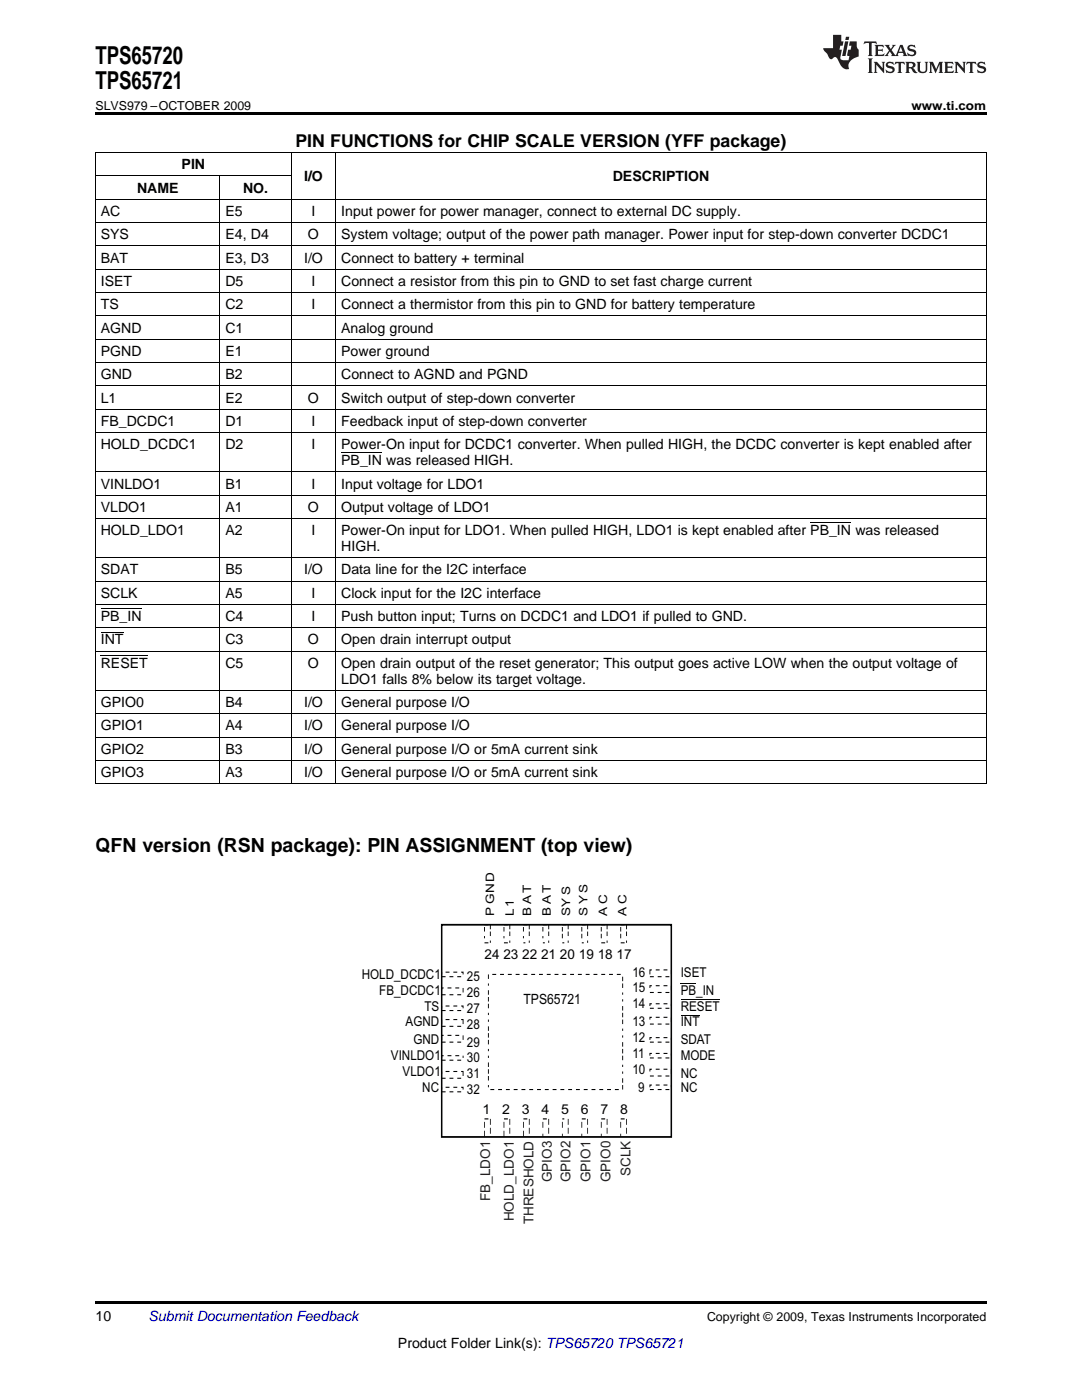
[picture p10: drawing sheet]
<svg xmlns="http://www.w3.org/2000/svg" width="216mm" height="279mm" viewBox="0 0 216 279" stroke-linecap="round" stroke-linejoin="round" font-family="sans-serif">
<defs><g id="words">
<g font-size="4.9">
<text x="19" y="12.8">TPS65720</text>
<text x="19" y="17.8">TPS65721</text>
</g>
<text font-size="3.9" x="19" y="170">QFN version (RSN package): PIN ASSIGNMENT (top view)</text>
<text font-size="3.5" x="58.9" y="29.4">PIN FUNCTIONS for CHIP SCALE VERSION (YFF package)</text>
<g font-size="2.8">
<text x="36.2" y="33.8">PIN</text>
<text x="27.3" y="38.5">NAME</text>
<text x="48.5" y="38.5">NO.</text>
<text x="60.7" y="36.1">I/O</text>
<text x="122.3" y="36.1">DESCRIPTION</text>
<text x="20.1" y="43.1">AC</text>
<text x="20.1" y="47.8">SYS</text>
<text x="45" y="43.1">E5</text>
<text x="45" y="47.8">E4, D4</text>
<text x="61.5" y="47.8">O</text>
<text x="62.2" y="43.1">I</text>
<text x="68.1" y="43.1">Input power for power manager, connect to external DC supply.</text>
<text x="68.1" y="47.8">System voltage; output of the power path manager. Power input for step-down converter DCDC1</text>
<text x="20.1" y="52.4">BAT</text>
<text x="45" y="52.4">E3, D3</text>
<text x="60.7" y="52.4">I/O</text>
<text x="68.1" y="52.4">Connect to battery + terminal</text>
<text x="20.1" y="57.1">ISET</text>
<text x="45" y="57.1">D5</text>
<text x="62.2" y="57.1">I</text>
<text x="68.1" y="57.1">Connect a resistor from this pin to GND to set fast charge current</text>
<text x="20.1" y="61.7">TS</text>
<text x="45" y="61.7">C2</text>
<text x="62.2" y="61.7">I</text>
<text x="68.1" y="61.7">Connect a thermistor from this pin to GND for battery temperature</text>
<text x="20.1" y="66.4">AGND</text>
<text x="20.1" y="71">PGND</text>
<text x="45" y="66.4">C1</text>
<text x="45" y="71">E1</text>
<text x="68.1" y="66.4">Analog ground</text>
<text x="68.1" y="71">Power ground</text>
<text x="20.1" y="75.7">GND</text>
<text x="45" y="75.7">B2</text>
<text x="68.1" y="75.7">Connect to AGND and PGND</text>
<text x="20.1" y="80.4">L1</text>
<text x="45" y="80.4">E2</text>
<text x="61.5" y="80.4">O</text>
<text x="68.1" y="80.4">Switch output of step-down converter</text>
<text x="20.1" y="85">FB_DCDC1</text>
<text x="20.1" y="89.7">HOLD_DCDC1</text>
<text x="45" y="85">D1</text>
<text x="45" y="89.7">D2</text>
<text x="62.2" y="85">I</text>
<text x="62.2" y="89.7">I</text>
<text x="68.1" y="85">Feedback input of step-down converter</text>
<text x="68.1" y="89.7">Power-On input for DCDC1 converter. When pulled HIGH, the DCDC converter is kept enabled after</text>
<text x="68.1" y="92.9">PB_IN was released HIGH.</text>
<text x="20.1" y="97.5">VINLDO1</text>
<text x="45" y="97.5">B1</text>
<text x="62.2" y="97.5">I</text>
<text x="68.1" y="97.5">Input voltage for LDO1</text>
<text x="20.1" y="102.2">VLDO1</text>
<text x="20.1" y="106.8">HOLD_LDO1</text>
<text x="45" y="102.2">A1</text>
<text x="45" y="106.8">A2</text>
<text x="61.5" y="102.2">O</text>
<text x="62.2" y="106.8">I</text>
<text x="68.1" y="102.2">Output voltage of LDO1</text>
<text x="68.1" y="106.8">Power-On input for LDO1. When pulled HIGH, LDO1 is kept enabled after PB_IN was released</text>
<text x="68.1" y="110">HIGH.</text>
<text x="20.1" y="114.7">SDAT</text>
<text x="20.1" y="119.3">SCLK</text>
<text x="45" y="114.7">B5</text>
<text x="45" y="119.3">A5</text>
<text x="60.7" y="114.7">I/O</text>
<text x="62.2" y="119.3">I</text>
<text x="68.1" y="114.7">Data line for the I2C interface</text>
<text x="68.1" y="119.3">Clock input for the I2C interface</text>
<text x="20.1" y="124">PB_IN</text>
<text x="45" y="124">C4</text>
<text x="62.2" y="124">I</text>
<text x="68.1" y="124">Push button input; Turns on DCDC1 and LDO1 if pulled to GND.</text>
<text x="20.1" y="128.6">INT</text>
<text x="45" y="128.6">C3</text>
<text x="61.5" y="128.6">O</text>
<text x="68.1" y="128.6">Open drain interrupt output</text>
<text x="20.1" y="133.3">RESET</text>
<text x="45" y="133.3">C5</text>
<text x="61.5" y="133.3">O</text>
<text x="68.1" y="133.3">Open drain output of the reset generator; This output goes active LOW when the output voltage of</text>
<text x="68.1" y="136.5">LDO1 falls 8% below its target voltage.</text>
<text x="20.1" y="141.1">GPIO0</text>
<text x="45" y="141.1">B4</text>
<text x="60.7" y="141.1">I/O</text>
<text x="68.1" y="141.1">General purpose I/O</text>
<text x="20.1" y="145.8">GPIO1</text>
<text x="45" y="145.8">A4</text>
<text x="60.7" y="145.8">I/O</text>
<text x="68.1" y="145.8">General purpose I/O</text>
<text x="20.1" y="150.4">GPIO2</text>
<text x="20.1" y="155.1">GPIO3</text>
<text x="45" y="150.4">B3</text>
<text x="45" y="155.1">A3</text>
<text x="60.7" y="150.4">I/O</text>
<text x="60.7" y="155.1">I/O</text>
<text x="68.1" y="150.4">General purpose I/O or 5mA current sink</text>
<text x="68.1" y="155.1">General purpose I/O or 5mA current sink</text>
<text x="19" y="263.6">10</text>
<text x="79.4" y="269">Product Folder Link(s): TPS65720 TPS65721</text>
</g>
<text font-size="2.8" fill="#010202" x="104.4" y="200.3">TPS65721</text>
<text font-size="2.8" fill="#0000c8" x="29.6" y="263.6">Submit Documentation Feedback</text>
<g font-size="2.7" fill="#010202">
<text x="96.7" y="191.3">24 23 22 21 20 19 18 17</text>
<text x="72.2" y="195.4">HOLD_DCDC1</text>
<text x="93.2" y="195.8">25</text>
<text x="126.2" y="194.9">16</text>
<text x="135.8" y="194.9">ISET</text>
<text x="75.7" y="198.5">FB_DCDC1</text>
<text x="84.7" y="201.7">TS</text>
<text x="93.2" y="199">26</text>
<text x="93.2" y="202.1">27</text>
<text x="126.2" y="198.1">15</text>
<text x="126.2" y="201.2">14</text>
<text x="135.8" y="198.5">PB_IN</text>
<text x="135.8" y="201.7">RESET</text>
<text x="80.9" y="204.8">AGND</text>
<text x="82.5" y="208.4">GND</text>
<text x="93.2" y="205.3">28</text>
<text x="93.2" y="208.9">29</text>
<text x="126.2" y="204.8">13</text>
<text x="126.2" y="208">12</text>
<text x="135.8" y="204.9">INT</text>
<text x="135.8" y="208.4">SDAT</text>
<text x="78" y="211.6">VINLDO1</text>
<text x="80.3" y="214.7">VLDO1</text>
<text x="93.2" y="212">30</text>
<text x="93.2" y="215.2">31</text>
<text x="126.2" y="211.1">11</text>
<text x="126.2" y="214.3">10</text>
<text x="135.8" y="211.6">MODE</text>
<text x="135.8" y="215.2">NC</text>
<text x="84.3" y="217.9">NC</text>
<text x="93.2" y="218.3">32</text>
<text x="127.4" y="217.9">9</text>
<text x="135.8" y="217.9">NC</text>
<text x="96.3" y="222.4">1</text>
<text x="100.2" y="222.4">2</text>
<text x="104.1" y="222.4">3</text>
<text x="108.1" y="222.4">4</text>
<text x="112" y="222.4">5</text>
<text x="115.9" y="222.4">6</text>
<text x="119.8" y="222.4">7</text>
<text x="123.7" y="222.4">8</text>
</g>
<g font-size="2.7" fill="#231f20">
<text x="97.8" y="239.7" transform="rotate(-90 97.8 239.7)">FB_LDO1</text>
<text x="110.1" y="235.9" transform="rotate(-90 110.1 235.9)">GPIO3</text>
<text x="113.9" y="235.9" transform="rotate(-90 113.9 235.9)">GPIO2</text>
<text x="117.8" y="235.9" transform="rotate(-90 117.8 235.9)">GPIO1</text>
<text x="121.8" y="235.9" transform="rotate(-90 121.8 235.9)">GPIO0</text>
<text x="125.8" y="234.7" transform="rotate(-90 125.8 234.7)">SCLK</text>
<text x="102.5" y="243.7" transform="rotate(-90 102.5 243.7)">HOLD_LDO1</text>
<text x="106.5" y="244.3" transform="rotate(-90 106.5 244.3)">THRESHOLD</text>
</g>
<g font-size="2.5">
<text x="19" y="21.9">SLVS979 –OCTOBER 2009</text>
<text x="181.9" y="21.9">www.ti.com</text>
<text x="141.1" y="263.6">Copyright © 2009, Texas Instruments Incorporated</text>
</g>
<g font-size="2.3" fill="#010202">
<text x="98.6" y="182.7" transform="rotate(-90 98.6 182.7)">P GND</text>
<text x="102.5" y="182.7" transform="rotate(-90 102.5 182.7)">L1</text>
<text x="106" y="182.7" transform="rotate(-90 106 182.7)">B A T</text>
<text x="109.9" y="182.7" transform="rotate(-90 109.9 182.7)">B A T</text>
<text x="113.8" y="182.7" transform="rotate(-90 113.8 182.7)">SY S</text>
<text x="117.3" y="182.7" transform="rotate(-90 117.3 182.7)">S Y S</text>
<text x="121.1" y="182.7" transform="rotate(-90 121.1 182.7)">A C</text>
<text x="125" y="182.7" transform="rotate(-90 125 182.7)">A C</text>
</g>
</g></defs>
<g fill="#231f20">
<path d="M172.5 8.3l-.1 .5 .4-.2h.6v.1v2.1l-.2 .4h.9l-.2-.4v-2.1l.1-.1h.5l.5 .2-.2-.5zM174.5 9l.2 .3v1.5l-.2 .4h1.8l.2-.6a1.04 1.04 0 0 1-1.3 .2v-.7h.6l.3 .2v-.6l-.3 .2h-.6v-.6l.8-.1 .4 .3-.2-.5zM176.5 9l.9 1.1-.9 1.1h.8l-.2-.2 .4-.7 .5 .7-.2 .2h1.5l-.2-.2 .2-.4h.9l.1 .4-.2 .2h1l-.3-.3-.7-1.9h-.5l-.9 2-.8-1 .9-1h-.8l.1 .3-.4 .5-.3-.6 .1-.2zM179.7 9.3l.4 1h-.7zM181.3 9.1a.63 .63 0 0 0-.2 .7 .63 .63 0 0 0 .6 .4l.6 .2 .1 .2a.75 .75 0 0 1-.7 .4 .75 .75 0 0 1-.6-.5l.1 .7 .1-.1a1.11 1.11 0 0 0 1.5-.6 1.13 1.13 0 0 0-1.2-.8l-.1-.4a1.04 1.04 0 0 1 1.2 .2l-.2-.5-.2 .1-.4-.2zM173.2 11.7l.2 .3v2.2l-.2 .4h1l-.3-.4v-2.2l.3-.3zM174.3 12.3l.3 .4v1.5l-.3 .4h.8l-.2-.4v-1.3l1.5 1.7v-1.9l.2-.4h-.7l.2 .4v.9l-1.1-1.3zM177 12.5a.62 .62 0 0 0-.2 .7 .62 .62 0 0 0 .6 .4l.6 .1 .1 .3a.76 .76 0 0 1-.7 .3 .76 .76 0 0 1-.7-.4l.2 .7 .1-.1a1.11 1.11 0 0 0 1.5-.6 1.13 1.13 0 0 0-1.2-.8l-.1-.4a1.04 1.04 0 0 1 1.2 .2l-.2-.6-.2 .1-.5-.1zM178.7 12.3l-.2 .7a.61 .61 0 0 1 .8-.4v1.6l-.2 .4h.9l-.2-.4v-1.6a.63 .63 0 0 1 .7 .4l-.1-.7zM180.6 12.3l.3 .4v1.5l-.3 .4h1l-.2-.2-.1-.8 .6 .2a.76 .76 0 0 0 1.2 .7l-1-1a.58 .58 0 0 0 .6-.5 .58 .58 0 0 0-.5-.6zM181.4 12.7l.1-.1a.45 .45 0 0 1 .5 .1 .45 .45 0 0 1 .1 .5l-.8 .2zM182.9 12.3l.2 .2a2.17 2.17 0 0 0 .3 1.9 .99 .99 0 0 0 1.6-.6v-1.1l.2-.4h-.7l.2 .2a1.92 1.92 0 0 1-.2 1.8 .6 .6 0 0 1-.9-.5v-1.1l.2-.4zM185.4 12.3l.2 .4v1.5l-.2 .4h.7l-.2-.4v-1.4l.8 1.8 .8-1.8v1.4l-.2 .4h.9l-.2-.4v-1.5l.2-.4h-.8l-.6 1.5-.6-1.5zM188.4 12.3l.2 .4v1.5l-.2 .4h1.8l.1-.6a1.04 1.04 0 0 1-1.2 .2v-.7h.5l.4 .2v-.6l-.4 .2h-.5v-.7h.8l.3 .3-.1-.6zM190.5 12.3l.2 .4v1.5l-.2 .4h.7l-.2-.4v-1.3l1.5 1.7v-1.9l.2-.4h-.7l.2 .4v.9l-1.1-1.3zM192.9 12.3l-.1 .7a.61 .61 0 0 1 .7-.4l.1 1.6-.3 .4h1l-.3-.4 .1-1.6a.63 .63 0 0 1 .7 .4l-.1-.7zM195.2 12.5a.62 .62 0 0 0-.2 .7 .62 .62 0 0 0 .6 .4l.6 .1 .1 .3a.76 .76 0 0 1-.7 .3 .76 .76 0 0 1-.6-.4l.1 .7 .1-.1a1.11 1.11 0 0 0 1.6-.6 1.13 1.13 0 0 0-1.3-.8l-.1-.4a1.04 1.04 0 0 1 1.2 .2l-.1-.6-.2 .1-.5-.1z"/>
<path d="M166.2 7v2.6h-1.9v.4l.8 .9a.91 .91 0 0 0 1 .9 .56 .56 0 0 1 .5-.4 .56 .56 0 0 1 .5 .3l.4 .8a1.53 1.53 0 0 0 1.9 1.2 1.54 1.54 0 0 1 1-2.1l.9-.3v-1.4a1.52 1.52 0 0 1-.4-1.6h-1.3l-.2 .8h.5l-.2 .8h-.5l-.1 1v.2l.4 .1-.2 .8a1.93 1.93 0 0 1-1.6-.2l.3-1.9h-.5l.2-.8h.4l.2-.8h-.4v-1.3zM168.6 8.3l-.6 2.9h.7l.6-2.9zM168.8 7.3l-.1 .7h.6l.2-.7z"/>
</g>
<path d="M88.1 194h4.3v.9h-4.3z" fill-rule="evenodd" fill="#fff"/>
<path d="M88.1 194.9h.8M88.1 194v.5M88.9 194h.8M89.7 194.9h.8M90.5 194h.7M91.2 194.9h.8M92 194h.4v.5" fill="none" stroke="#010202" stroke-width=".2"/>
<path d="M88.1 197.2h4.3v1.3h-4.3z" fill-rule="evenodd" fill="#fff"/>
<path d="M88.1 198.5h.8M88.5 197.2h-.4v.4M89.3 197.2h.8M89.7 198.5h.8M90.9 197.2h.7M91.2 198.5h.8M92.4 197.2v.9" fill="none" stroke="#010202" stroke-width=".2"/>
<path d="M88.1 200.8h4.3v.9h-4.3z" fill-rule="evenodd" fill="#fff"/>
<path d="M88.1 201.7h.8M88.1 200.8v.4M88.9 200.8h.8M89.7 201.7h.8M90.5 200.8h.7M91.2 201.7h.8M92 200.8h.4v.4" fill="none" stroke="#010202" stroke-width=".2"/>
<path d="M88.1 203.5h4.3v1.3h-4.3z" fill-rule="evenodd" fill="#fff"/>
<path d="M88.1 204.8h.8M88.1 203.5v.9M88.9 203.5h.8M89.7 204.8h.8M90.5 203.5h.7M91.2 204.8h.8M92 203.5h.4v.9" fill="none" stroke="#010202" stroke-width=".2"/>
<path d="M88.1 210.7h4.3v.9h-4.3z" fill-rule="evenodd" fill="#fff"/>
<path d="M88.1 211.6h.8M88.5 210.7h-.4v.4M89.3 210.7h.8M89.7 211.6h.8M90.9 210.7h.7M91.2 211.6h.8M92.4 210.7v.4" fill="none" stroke="#010202" stroke-width=".2"/>
<path d="M88.1 213.8h4.3v1.4h-4.3z" fill-rule="evenodd" fill="#fff"/>
<path d="M88.1 215.2h.8M88.1 213.8v.5M88.9 213.8h.8M89.7 215.2h.8M90.5 213.8h.7M91.2 215.2h.8M92 213.8h.4v.9" fill="none" stroke="#010202" stroke-width=".2"/>
<path d="M88.1 217h4.3v.9h-4.3z" fill-rule="evenodd" fill="#fff"/>
<path d="M88.1 217.9h.8M88.1 217v.4M88.9 217h.8M89.7 217.9h.8M90.5 217h.7M91.2 217.9h.8M92 217h.4v.4" fill="none" stroke="#010202" stroke-width=".2"/>
<path d="M129.7 193.6h4.3v1.3h-4.3z" fill-rule="evenodd" fill="#fff"/>
<path d="M129.7 194.9h.8M130.1 193.6h-.4v.9M130.8 193.6h.8M131.2 194.9h.8M132.4 193.6h.8M132.8 194.9h.8M134 193.6v.9" fill="none" stroke="#010202" stroke-width=".2"/>
<path d="M129.7 196.7h4.3v1.4h-4.3z" fill-rule="evenodd" fill="#fff"/>
<path d="M129.7 198.1h.8M130.1 196.7h-.4v.5M130.8 196.7h.8M131.2 198.1h.8M132.4 196.7h.8M132.8 198.1h.8M134 196.7v.9" fill="none" stroke="#010202" stroke-width=".2"/>
<path d="M129.7 200.3h4.3v.9h-4.3z" fill-rule="evenodd" fill="#fff"/>
<path d="M129.7 201.2h.8M130.1 200.3h-.4v.5M130.8 200.3h.8M131.2 201.2h.8M132.4 200.3h.8M132.8 201.2h.8M134 200.3v.5" fill="none" stroke="#010202" stroke-width=".2"/>
<path d="M129.7 203h4.3v1.4h-4.3z" fill-rule="evenodd" fill="#fff"/>
<path d="M129.7 204.4h.8M130.1 203h-.4v.5M130.8 203h.8M131.2 204.4h.8M132.4 203h.8M132.8 204.4h.8M134 203v.9" fill="none" stroke="#010202" stroke-width=".2"/>
<path d="M129.7 207.1h4.3v.9h-4.3z" fill-rule="evenodd" fill="#fff"/>
<path d="M129.7 208h.8M130.1 207.1h-.4v.4M130.8 207.1h.8M131.2 208h.8M132.4 207.1h.8M132.8 208h.8M134 207.1v.4" fill="none" stroke="#010202" stroke-width=".2"/>
<path d="M129.7 210.2h4.3v.9h-4.3z" fill-rule="evenodd" fill="#fff"/>
<path d="M129.7 211.1h.8M130.1 210.2h-.4v.5M130.8 210.2h.8M131.2 211.1h.8M132.4 210.2h.8M132.8 211.1h.8M134 210.2v.5" fill="none" stroke="#010202" stroke-width=".2"/>
<path d="M129.7 213.4h4.3v1.3h-4.3z" fill-rule="evenodd" fill="#fff"/>
<path d="M129.7 214.7h.8M130.1 213.4h-.4v.4M130.8 213.4h.8M131.2 214.7h.8M132.4 213.4h.8M132.8 214.7h.8M134 213.4v.9" fill="none" stroke="#010202" stroke-width=".2"/>
<path d="M129.7 216.5h4.3v.9h-4.3z" fill-rule="evenodd" fill="#fff"/>
<path d="M129.7 217.4h.8M130.1 216.5h-.4v.5M130.8 216.5h.8M131.2 217.4h.8M132.4 216.5h.8M132.8 217.4h.8M134 216.5v.5" fill="none" stroke="#010202" stroke-width=".2"/>
<path d="M96.7 184.6h1.1v3.6h-1.1z" fill-rule="evenodd" fill="#fff"/>
<path d="M96.7 184.6h.8M96.7 185v.9M96.7 186.8v.5M96.7 188.2h.8M97.8 184.6v.9M97.8 185.9v.9M97.8 187.7v.5" fill="none" stroke="#010202" stroke-width=".2"/>
<path d="M100.6 184.6h1.1v3.6h-1.1z" fill-rule="evenodd" fill="#fff"/>
<path d="M100.6 184.6h.7M100.6 185v.9M100.6 186.8v.5M100.6 188.2h.7M101.7 184.6v.9M101.7 185.9v.9M101.7 187.7v.5" fill="none" stroke="#010202" stroke-width=".2"/>
<path d="M104.4 184.6h1.2v3.6h-1.2z" fill-rule="evenodd" fill="#fff"/>
<path d="M104.4 184.6h.8M104.4 185v.9M104.4 186.8v.5M104.4 188.2h.4M105.6 184.6v.9M105.6 185.9v.9M105.6 187.7v.5" fill="none" stroke="#010202" stroke-width=".2"/>
<path d="M108.3 184.6h1.2v3.6h-1.2z" fill-rule="evenodd" fill="#fff"/>
<path d="M108.3 184.6h.8M108.3 185v.9M108.3 186.8v.5M108.3 188.2h.4M109.5 184.6v.9M109.5 185.9v.9M109.5 187.7v.5" fill="none" stroke="#010202" stroke-width=".2"/>
<path d="M112.2 184.6h1.2v3.6h-1.2z" fill-rule="evenodd" fill="#fff"/>
<path d="M112.2 184.6h.8M112.2 185v.9M112.2 186.4v.9M112.2 188.2h.4M113.4 184.6v.9M113.4 185.9v.9M113.4 187.7v.5" fill="none" stroke="#010202" stroke-width=".2"/>
<path d="M116.1 184.6h1.2v3.6h-1.2z" fill-rule="evenodd" fill="#fff"/>
<path d="M116.1 184.6h.8M116.1 185v.9M116.1 186.4v.9M116.1 188.2h.4M117.3 184.6v.9M117.3 185.9v.9M117.3 187.7v.5" fill="none" stroke="#010202" stroke-width=".2"/>
<path d="M120 184.6h1.1v3.6h-1.1z" fill-rule="evenodd" fill="#fff"/>
<path d="M120 184.6h.8M120 185v.9M120 186.4v.9M120 188.2h.8M121.1 184.6v.9M121.1 185.9v.9M121.1 187.7v.5" fill="none" stroke="#010202" stroke-width=".2"/>
<path d="M123.9 184.6h1.1v3.6h-1.1z" fill-rule="evenodd" fill="#fff"/>
<path d="M123.9 184.6h.7M123.9 185v.9M123.9 186.4v.9M123.9 188.2h.7M125 184.6v.9M125 185.9v.9M125 187.7v.5" fill="none" stroke="#010202" stroke-width=".2"/>
<path d="M96.7 223.3h1.1v3.6h-1.1z" fill-rule="evenodd" fill="#fff"/>
<path d="M96.7 223.3h.8M96.7 223.9v1.2M96.7 225.7v1.2M97.8 223.3v1.2M97.8 225.1v1.2" fill="none" stroke="#010202" stroke-width=".2"/>
<path d="M100.6 223.3h1.1v3.6h-1.1z" fill-rule="evenodd" fill="#fff"/>
<path d="M100.6 223.3h.7M100.6 223.9v1.2M100.6 225.7v1.2M101.7 223.3v1.2M101.7 225.1v1.2" fill="none" stroke="#010202" stroke-width=".2"/>
<path d="M104.4 223.3h1.2v3.6h-1.2z" fill-rule="evenodd" fill="#fff"/>
<path d="M104.4 223.3h.8M104.4 223.9v1.2M104.4 225.7v1.2M105.6 223.3v1.2M105.6 225.1v1.2" fill="none" stroke="#010202" stroke-width=".2"/>
<path d="M108.3 223.3h1.2v3.6h-1.2z" fill-rule="evenodd" fill="#fff"/>
<path d="M108.3 223.3h.8M108.3 223.9v1.2M108.3 226.3v.6M109.5 223.3v1.2M109.5 225.1v1.2" fill="none" stroke="#010202" stroke-width=".2"/>
<path d="M112.2 223.3h1.2v3.6h-1.2z" fill-rule="evenodd" fill="#fff"/>
<path d="M112.2 223.3h.4M112.2 223.9v1.2M112.2 226.3v.6M113.4 223.3v1.2M113.4 225.1v1.2" fill="none" stroke="#010202" stroke-width=".2"/>
<path d="M116.1 223.3h1.2v3.6h-1.2z" fill-rule="evenodd" fill="#fff"/>
<path d="M116.1 223.3h.8M116.1 223.9v1.2M116.1 226.3v.6M117.3 223.3v1.2M117.3 225.1v1.2" fill="none" stroke="#010202" stroke-width=".2"/>
<path d="M120 223.3h1.1v3.6h-1.1z" fill-rule="evenodd" fill="#fff"/>
<path d="M120 223.3h.8M120 223.9v1.2M120 226.3v.6M121.1 223.3v1.2M121.1 225.1v1.2" fill="none" stroke="#010202" stroke-width=".2"/>
<path d="M123.9 223.3h1.1v3.6h-1.1z" fill-rule="evenodd" fill="#fff"/>
<path d="M123.9 223.3h.7M123.9 223.9v1.2M123.9 226.3v.6M125 223.3v1.2M125 225.1v1.2" fill="none" stroke="#010202" stroke-width=".2"/>
<path d="M88.1 206.6h4.3v1.4h-4.3z" fill-rule="evenodd" fill="#fff"/>
<path d="M135.8 196.3h3.1M135.8 199.5h7.8M88.1 208h.8M88.5 206.6h-.4v.9M89.3 206.6h.8M89.7 208h.8M90.9 206.6h.7M91.2 208h.8M92.4 206.6v.9M135.8 202.6h3.8" fill="none" stroke="#010202" stroke-width=".2"/>
<path d="M97.5 194.5h26.7v22.9h-26.7z" fill-rule="evenodd" fill="#fff"/>
<g fill="none" stroke="#010202" stroke-width=".2">
<path d="M97.5 194.5v.9M97.5 196.3v.4M97.5 197.6v.9M97.5 199v.9M98.2 194.5h.8M99.8 194.5h.8M101.3 194.5h.8M102.9 194.5h.8M104.4 194.5h.8M106 194.5h.8M107.5 194.5h.8M109.1 194.5h.8"/>
<path d="M110.7 194.5h.7M112.2 194.5h.8M113.8 194.5h.7M115.3 194.5h.8M116.9 194.5h.7M118.4 194.5h.8M120 194.5h.8M121.5 194.5h.8M123.1 194.5h.8M124.2 194.9v.9M124.2 196.3v.9M124.2 198.1v.4"/>
<path d="M124.2 199.4v.5M97.5 200.3v.9M97.5 202.1v.5M97.5 203.5v.4M97.5 204.8v.9M97.5 206.2v.9M97.5 207.5v.9M97.5 209.3v.5M97.5 210.7v.4M97.5 212v.9M97.5 213.4v.9M97.5 214.7v.9"/>
<path d="M97.5 216.5v.5M97.8 217.4h.8M99.4 217.4h.8M100.9 217.4h.8M102.5 217.4h.8M104.1 217.4h.7M105.6 217.4h.8M107.2 217.4h.7M108.7 217.4h.8M110.3 217.4h.7M111.8 217.4h.8M113.4 217.4h.8"/>
<path d="M114.9 217.4h.8M116.5 217.4h.8M118 217.4h.8M119.6 217.4h.8M121.1 217.4h.8M122.7 217.4h.8M124.2 200.8v.9M124.2 202.1v.9M124.2 203.5v.9M124.2 205.3v.4M124.2 206.6v.5M124.2 208v.9"/>
<path d="M124.2 209.3v.9M124.2 210.7v.9M124.2 212.5v.4M124.2 213.8v.5M124.2 215.2v.9M124.2 216.5v.9"/>
</g>
<path d="M88.1 184.6h45.9v42.3h-45.9z" fill="none" stroke="#010202" stroke-width=".33"/>
<path d="M19 22.5h177.8v.5h-177.8zM19 259.7h177.8v.5h-177.8z" fill="#000"/>
<g fill="none" stroke="#000" stroke-width=".2">
<path d="M19 39.8h177.8M19 35.1h39.1M19 30.5h177.8M19.1 30.4v126M43.9 35.1v121.3M58.1 30.4v126M67 30.4v126M196.8 30.4v126M19 58.4h177.8M19 53.7h177.8M19 49.1h177.8M19 44.4h177.8"/>
<path d="M19 77h177.8M19 72.4h177.8M19 67.7h177.8M19 63.1h177.8M19 98.8h177.8M19 94.2h177.8M19 86.3h177.8M19 81.7h177.8M68.1 90.4h8.1M19 116h177.8M19 111.3h177.8M19 103.5h177.8"/>
<path d="M161.7 104.3h8.1M19 137.8h177.8M19 129.9h177.8M19 125.3h177.8M19 120.6h177.8M20.1 130.8h9.4M20.1 126.1h4.5M20.1 121.5h8.2M19 156.4h177.8M19 151.7h177.8M19 147.1h177.8M19 142.4h177.8"/>
</g>
<use href="#words"/>
</svg>
